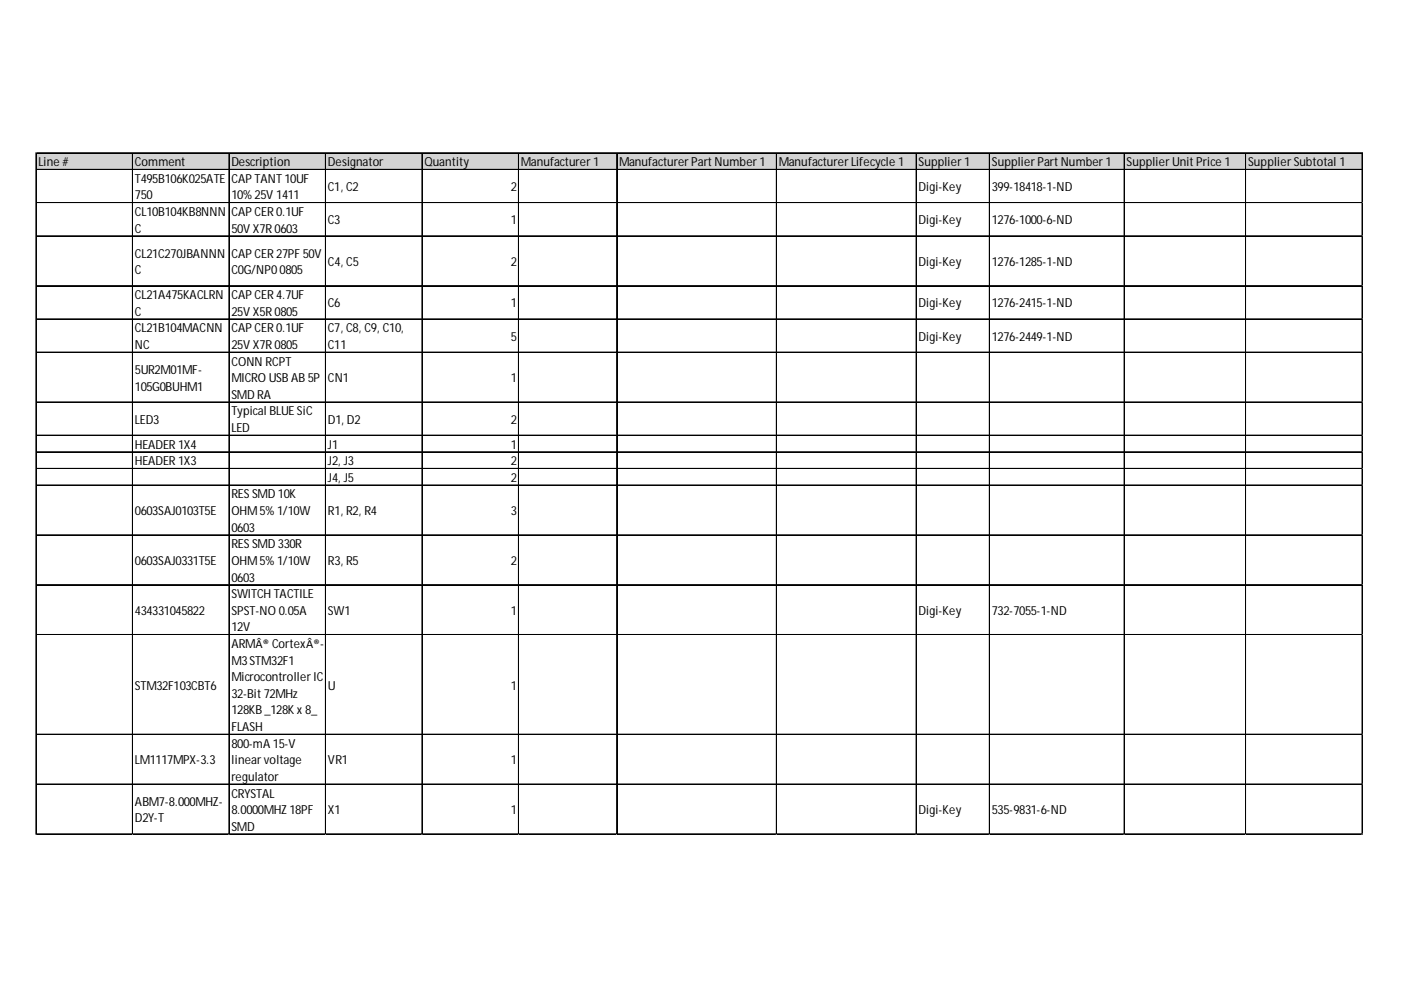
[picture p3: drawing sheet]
<svg xmlns="http://www.w3.org/2000/svg" width="297mm" height="210mm" viewBox="0 0 297 210" stroke-linecap="round" stroke-linejoin="round" font-family="sans-serif">
<defs><g id="words">
<g font-size="2.6">
<text x="8.1" y="35.3">Line #</text>
<text x="28.6" y="35.3">Comment</text>
<text x="49.1" y="35.3">Description</text>
<text x="69.5" y="35.3">Designator</text>
<text x="90" y="35.3">Quantity</text>
<text x="110.4" y="35.3">Manufacturer 1</text>
<text x="131.3" y="35.3">Manufacturer Part Number 1</text>
<text x="165.1" y="35.3">Manufacturer Lifecycle 1</text>
<text x="194.8" y="35.3">Supplier 1</text>
<text x="210.3" y="35.3">Supplier Part Number 1</text>
<text x="238.9" y="35.3">Supplier Unit Price 1</text>
<text x="264.6" y="35.3">Supplier Subtotal 1</text>
<text x="28.6" y="38.8">T495B106K025ATE</text>
<text x="49.1" y="38.8">CAP TANT 10UF</text>
<text x="69.5" y="40.5">C1, C2</text>
<text x="108.3" y="40.5">2</text>
<text x="194.8" y="40.5">Digi-Key</text>
<text x="210.3" y="40.5">399-18418-1-ND</text>
<text x="28.6" y="42.3">750</text>
<text x="28.6" y="45.8">CL10B104KB8NNN</text>
<text x="49.1" y="42.3">10% 25V 1411</text>
<text x="49.1" y="45.8">CAP CER 0.1UF</text>
<text x="69.5" y="47.6">C3</text>
<text x="108.3" y="47.6">1</text>
<text x="194.8" y="47.6">Digi-Key</text>
<text x="210.3" y="47.6">1276-1000-6-ND</text>
<text x="28.6" y="49.3">C</text>
<text x="49.1" y="49.3">50V X7R 0603</text>
<text x="28.6" y="54.6">CL21C270JBANNN</text>
<text x="28.6" y="58.1">C</text>
<text x="49.1" y="54.6">CAP CER 27PF 50V</text>
<text x="49.1" y="58.1">C0G/NP00805</text>
<text x="69.5" y="56.4">C4, C5</text>
<text x="108.3" y="56.4">2</text>
<text x="194.8" y="56.4">Digi-Key</text>
<text x="210.3" y="56.4">1276-1285-1-ND</text>
<text x="28.6" y="63.4">CL21A475KACLRN</text>
<text x="49.1" y="63.4">CAP CER 4.7UF</text>
<text x="69.5" y="65.2">C6</text>
<text x="108.3" y="65.2">1</text>
<text x="194.8" y="65.2">Digi-Key</text>
<text x="210.3" y="65.2">1276-2415-1-ND</text>
<text x="28.6" y="66.9">C</text>
<text x="28.6" y="70.5">CL21B104MACNN</text>
<text x="49.1" y="66.9">25V X5R 0805</text>
<text x="49.1" y="70.5">CAP CER 0.1UF</text>
<text x="69.5" y="70.5">C7, C8, C9, C10,</text>
<text x="28.6" y="74">NC</text>
<text x="49.1" y="74">25V X7R 0805</text>
<text x="49.1" y="77.5">CONN RCPT</text>
<text x="69.5" y="74">C11</text>
<text x="108.3" y="72.2">5</text>
<text x="194.8" y="72.2">Digi-Key</text>
<text x="210.3" y="72.2">1276-2449-1-ND</text>
<text x="28.6" y="79.3">5UR2M01MF-</text>
<text x="28.6" y="82.8">105G0BUHM1</text>
<text x="49.1" y="81">MICRO USB AB 5P</text>
<text x="69.5" y="81">CN1</text>
<text x="108.3" y="81">1</text>
<text x="28.6" y="89.8">LED3</text>
<text x="49.1" y="84.6">SMD RA</text>
<text x="49.1" y="88.1">Typical BLUE SiC</text>
<text x="69.5" y="89.8">D1, D2</text>
<text x="108.3" y="89.8">2</text>
<text x="28.6" y="95.1">HEADER 1X4</text>
<text x="49.1" y="91.6">LED</text>
<text x="69.5" y="95.1">J1</text>
<text x="108.3" y="95.1">1</text>
<text x="28.6" y="98.6">HEADER 1X3</text>
<text x="69.5" y="98.6">J2, J3</text>
<text x="108.3" y="98.6">2</text>
<text x="49.1" y="105.7">RES SMD 10K</text>
<text x="69.5" y="102.2">J4, J5</text>
<text x="108.3" y="102.2">2</text>
<text x="28.6" y="109.2">0603SAJ0103T5E</text>
<text x="49.1" y="109.2">OHM5% 1/10W</text>
<text x="49.1" y="112.7">0603</text>
<text x="69.5" y="109.2">R1, R2, R4</text>
<text x="108.3" y="109.2">3</text>
<text x="28.6" y="119.8">0603SAJ0331T5E</text>
<text x="49.1" y="116.3">RES SMD 330R</text>
<text x="49.1" y="119.8">OHM5% 1/10W</text>
<text x="69.5" y="119.8">R3, R5</text>
<text x="108.3" y="119.8">2</text>
<text x="49.1" y="123.3">0603</text>
<text x="28.6" y="130.3">434331045822</text>
<text x="49.1" y="126.8">SWITCH TACTILE</text>
<text x="49.1" y="130.3">SPST-NO 0.05A</text>
<text x="69.5" y="130.3">SW1</text>
<text x="108.3" y="130.3">1</text>
<text x="194.8" y="130.3">Digi-Key</text>
<text x="210.3" y="130.3">732-7055-1-ND</text>
<text x="49.1" y="133.9">12V</text>
<text x="49.1" y="137.4">ARMÂ® CortexÂ®-</text>
<text x="49.1" y="140.9">M3STM32F1</text>
<text x="28.6" y="146.2">STM32F103CBT6</text>
<text x="49.1" y="144.4">Microcontroller IC</text>
<text x="49.1" y="148">32-Bit 72MHz</text>
<text x="69.5" y="146.2">U</text>
<text x="108.3" y="146.2">1</text>
<text x="49.1" y="151.5">128KB _128K x 8_</text>
<text x="49.1" y="155">FLASH</text>
<text x="49.1" y="158.5">800-mA 15-V</text>
<text x="28.6" y="162">LM1117MPX-3.3</text>
<text x="49.1" y="162">linear voltage</text>
<text x="49.1" y="165.6">regulator</text>
<text x="69.5" y="162">VR1</text>
<text x="108.3" y="162">1</text>
<text x="28.6" y="170.9">ABM7-8.000MHZ-</text>
<text x="49.1" y="169.1">CRYSTAL</text>
<text x="49.1" y="172.6">8.0000MHZ 18PF</text>
<text x="69.5" y="172.6">X1</text>
<text x="108.3" y="172.6">1</text>
<text x="194.8" y="172.6">Digi-Key</text>
<text x="210.3" y="172.6">535-9831-6-ND</text>
<text x="28.6" y="174.4">D2Y-T</text>
<text x="49.1" y="176.1">SMD</text>
</g>
</g></defs>
<path d="M7.7 32.5h281.3v3.6h-281.3z" fill="#d3d3d3"/>
<g fill="none" stroke="#000" stroke-width=".21">
<path d="M7.6 32.4v144.6M7.7 32.4v144.6M7.8 32.4h281.2M7.8 32.5h281.2M7.8 35.9h281.2M7.8 36h281.2M28.1 32.6v144.4M28.2 32.6v144.4M48.5 32.6v144.4M48.6 32.6v144.4M69 32.6v144.4M69.1 32.6v144.4"/>
<path d="M89.5 32.6v144.4M109.9 32.6v144.4M110 32.6v144.4M130.7 32.6v144.4M130.8 32.6v144.4M164.6 32.6v144.4M164.7 32.6v144.4M194.2 32.6v144.4M194.3 32.6v144.4M209.8 32.6v144.4M238.3 32.6v144.4M238.4 32.6v144.4"/>
<path d="M264.1 32.6v144.4M264.2 32.6v144.4M288.8 32.6v144.4M288.9 32.6v144.4M7.8 43h281.2M7.8 50h281.2M7.8 50.1h281.2M7.8 60.6h281.2M7.8 67.6h281.2M7.8 67.7h281.2M7.8 74.6h281.2M7.8 74.7h281.2"/>
<path d="M7.8 85.2h281.2M7.8 85.3h281.2M7.8 92.3h281.2M7.8 95.8h281.2M7.8 95.9h281.2M7.8 99.3h281.2M7.8 99.4h281.2M7.8 102.8h281.2M7.8 102.9h281.2M7.8 113.4h281.2M7.8 113.5h281.2M7.8 124h281.2"/>
<path d="M7.8 134.5h281.2M7.8 134.6h281.2M7.8 155.7h281.2M7.8 166.2h281.2M7.8 166.3h281.2M7.8 176.8h281.2M7.8 176.9h281.2"/>
</g>
<path d="M7.6 177h.1" fill="none" stroke="#dadcdd" stroke-width=".21"/>
<path d="M7.6 177h.2z" fill="#dadcdd"/>
<path d="M28.1 177h.1" fill="none" stroke="#dadcdd" stroke-width=".21"/>
<path d="M28.1 177h.1z" fill="#dadcdd"/>
<path d="M48.5 177h.1" fill="none" stroke="#dadcdd" stroke-width=".21"/>
<path d="M48.5 177h.2z" fill="#dadcdd"/>
<path d="M69 177h.1" fill="none" stroke="#dadcdd" stroke-width=".21"/>
<path d="M69 177h.2z" fill="#dadcdd"/>
<path d="M89.5 177h.1" fill="none" stroke="#dadcdd" stroke-width=".21"/>
<path d="M89.5 177h.1z" fill="#dadcdd"/>
<path d="M109.9 177h.1" fill="none" stroke="#dadcdd" stroke-width=".21"/>
<path d="M109.9 177h.2z" fill="#dadcdd"/>
<path d="M130.7 177h.1" fill="none" stroke="#dadcdd" stroke-width=".21"/>
<path d="M130.7 177h.2z" fill="#dadcdd"/>
<path d="M164.6 177h.1" fill="none" stroke="#dadcdd" stroke-width=".21"/>
<path d="M164.6 177h.2z" fill="#dadcdd"/>
<path d="M194.2 177h.1" fill="none" stroke="#dadcdd" stroke-width=".21"/>
<path d="M194.2 177h.2z" fill="#dadcdd"/>
<path d="M209.8 177h.1" fill="none" stroke="#dadcdd" stroke-width=".21"/>
<path d="M209.8 177h.1z" fill="#dadcdd"/>
<path d="M238.3 177h.1" fill="none" stroke="#dadcdd" stroke-width=".21"/>
<path d="M238.3 177h.2z" fill="#dadcdd"/>
<path d="M264.1 177h.1" fill="none" stroke="#dadcdd" stroke-width=".21"/>
<path d="M264.1 177h.2z" fill="#dadcdd"/>
<path d="M288.8 177h.1" fill="none" stroke="#dadcdd" stroke-width=".21"/>
<path d="M288.8 177h.2z" fill="#dadcdd"/>
<path d="M289 43h.1" fill="none" stroke="#dadcdd" stroke-width=".21"/>
<path d="M289 43v.1z" fill="#dadcdd"/>
<path d="M289 50h.1" fill="none" stroke="#dadcdd" stroke-width=".21"/>
<path d="M289 50v.2z" fill="#dadcdd"/>
<path d="M289 60.6h.1" fill="none" stroke="#dadcdd" stroke-width=".21"/>
<path d="M289 60.6v.1z" fill="#dadcdd"/>
<path d="M289 67.6h.1" fill="none" stroke="#dadcdd" stroke-width=".21"/>
<path d="M289 67.6v.2z" fill="#dadcdd"/>
<path d="M289 74.6h.1" fill="none" stroke="#dadcdd" stroke-width=".21"/>
<path d="M289 74.6v.2z" fill="#dadcdd"/>
<path d="M289 85.2h.1" fill="none" stroke="#dadcdd" stroke-width=".21"/>
<path d="M289 85.2v.2z" fill="#dadcdd"/>
<path d="M289 92.3h.1" fill="none" stroke="#dadcdd" stroke-width=".21"/>
<path d="M289 92.3v.1z" fill="#dadcdd"/>
<path d="M289 95.8h.1" fill="none" stroke="#dadcdd" stroke-width=".21"/>
<path d="M289 95.8v.2z" fill="#dadcdd"/>
<path d="M289 99.3h.1" fill="none" stroke="#dadcdd" stroke-width=".21"/>
<path d="M289 99.3v.2z" fill="#dadcdd"/>
<path d="M289 102.8h.1" fill="none" stroke="#dadcdd" stroke-width=".21"/>
<path d="M289 102.8v.2z" fill="#dadcdd"/>
<path d="M289 113.4h.1" fill="none" stroke="#dadcdd" stroke-width=".21"/>
<path d="M289 113.4v.2z" fill="#dadcdd"/>
<path d="M289 124h.1" fill="none" stroke="#dadcdd" stroke-width=".21"/>
<path d="M289 124v.1z" fill="#dadcdd"/>
<path d="M289 134.5h.1" fill="none" stroke="#dadcdd" stroke-width=".21"/>
<path d="M289 134.5v.2z" fill="#dadcdd"/>
<path d="M289 155.7h.1" fill="none" stroke="#dadcdd" stroke-width=".21"/>
<path d="M289 155.7v.1z" fill="#dadcdd"/>
<path d="M289 166.2h.1" fill="none" stroke="#dadcdd" stroke-width=".21"/>
<path d="M289 166.2v.2z" fill="#dadcdd"/>
<path d="M289 176.8h.1" fill="none" stroke="#dadcdd" stroke-width=".21"/>
<path d="M289 176.8v.2z" fill="#dadcdd"/>
<use href="#words"/>
</svg>
